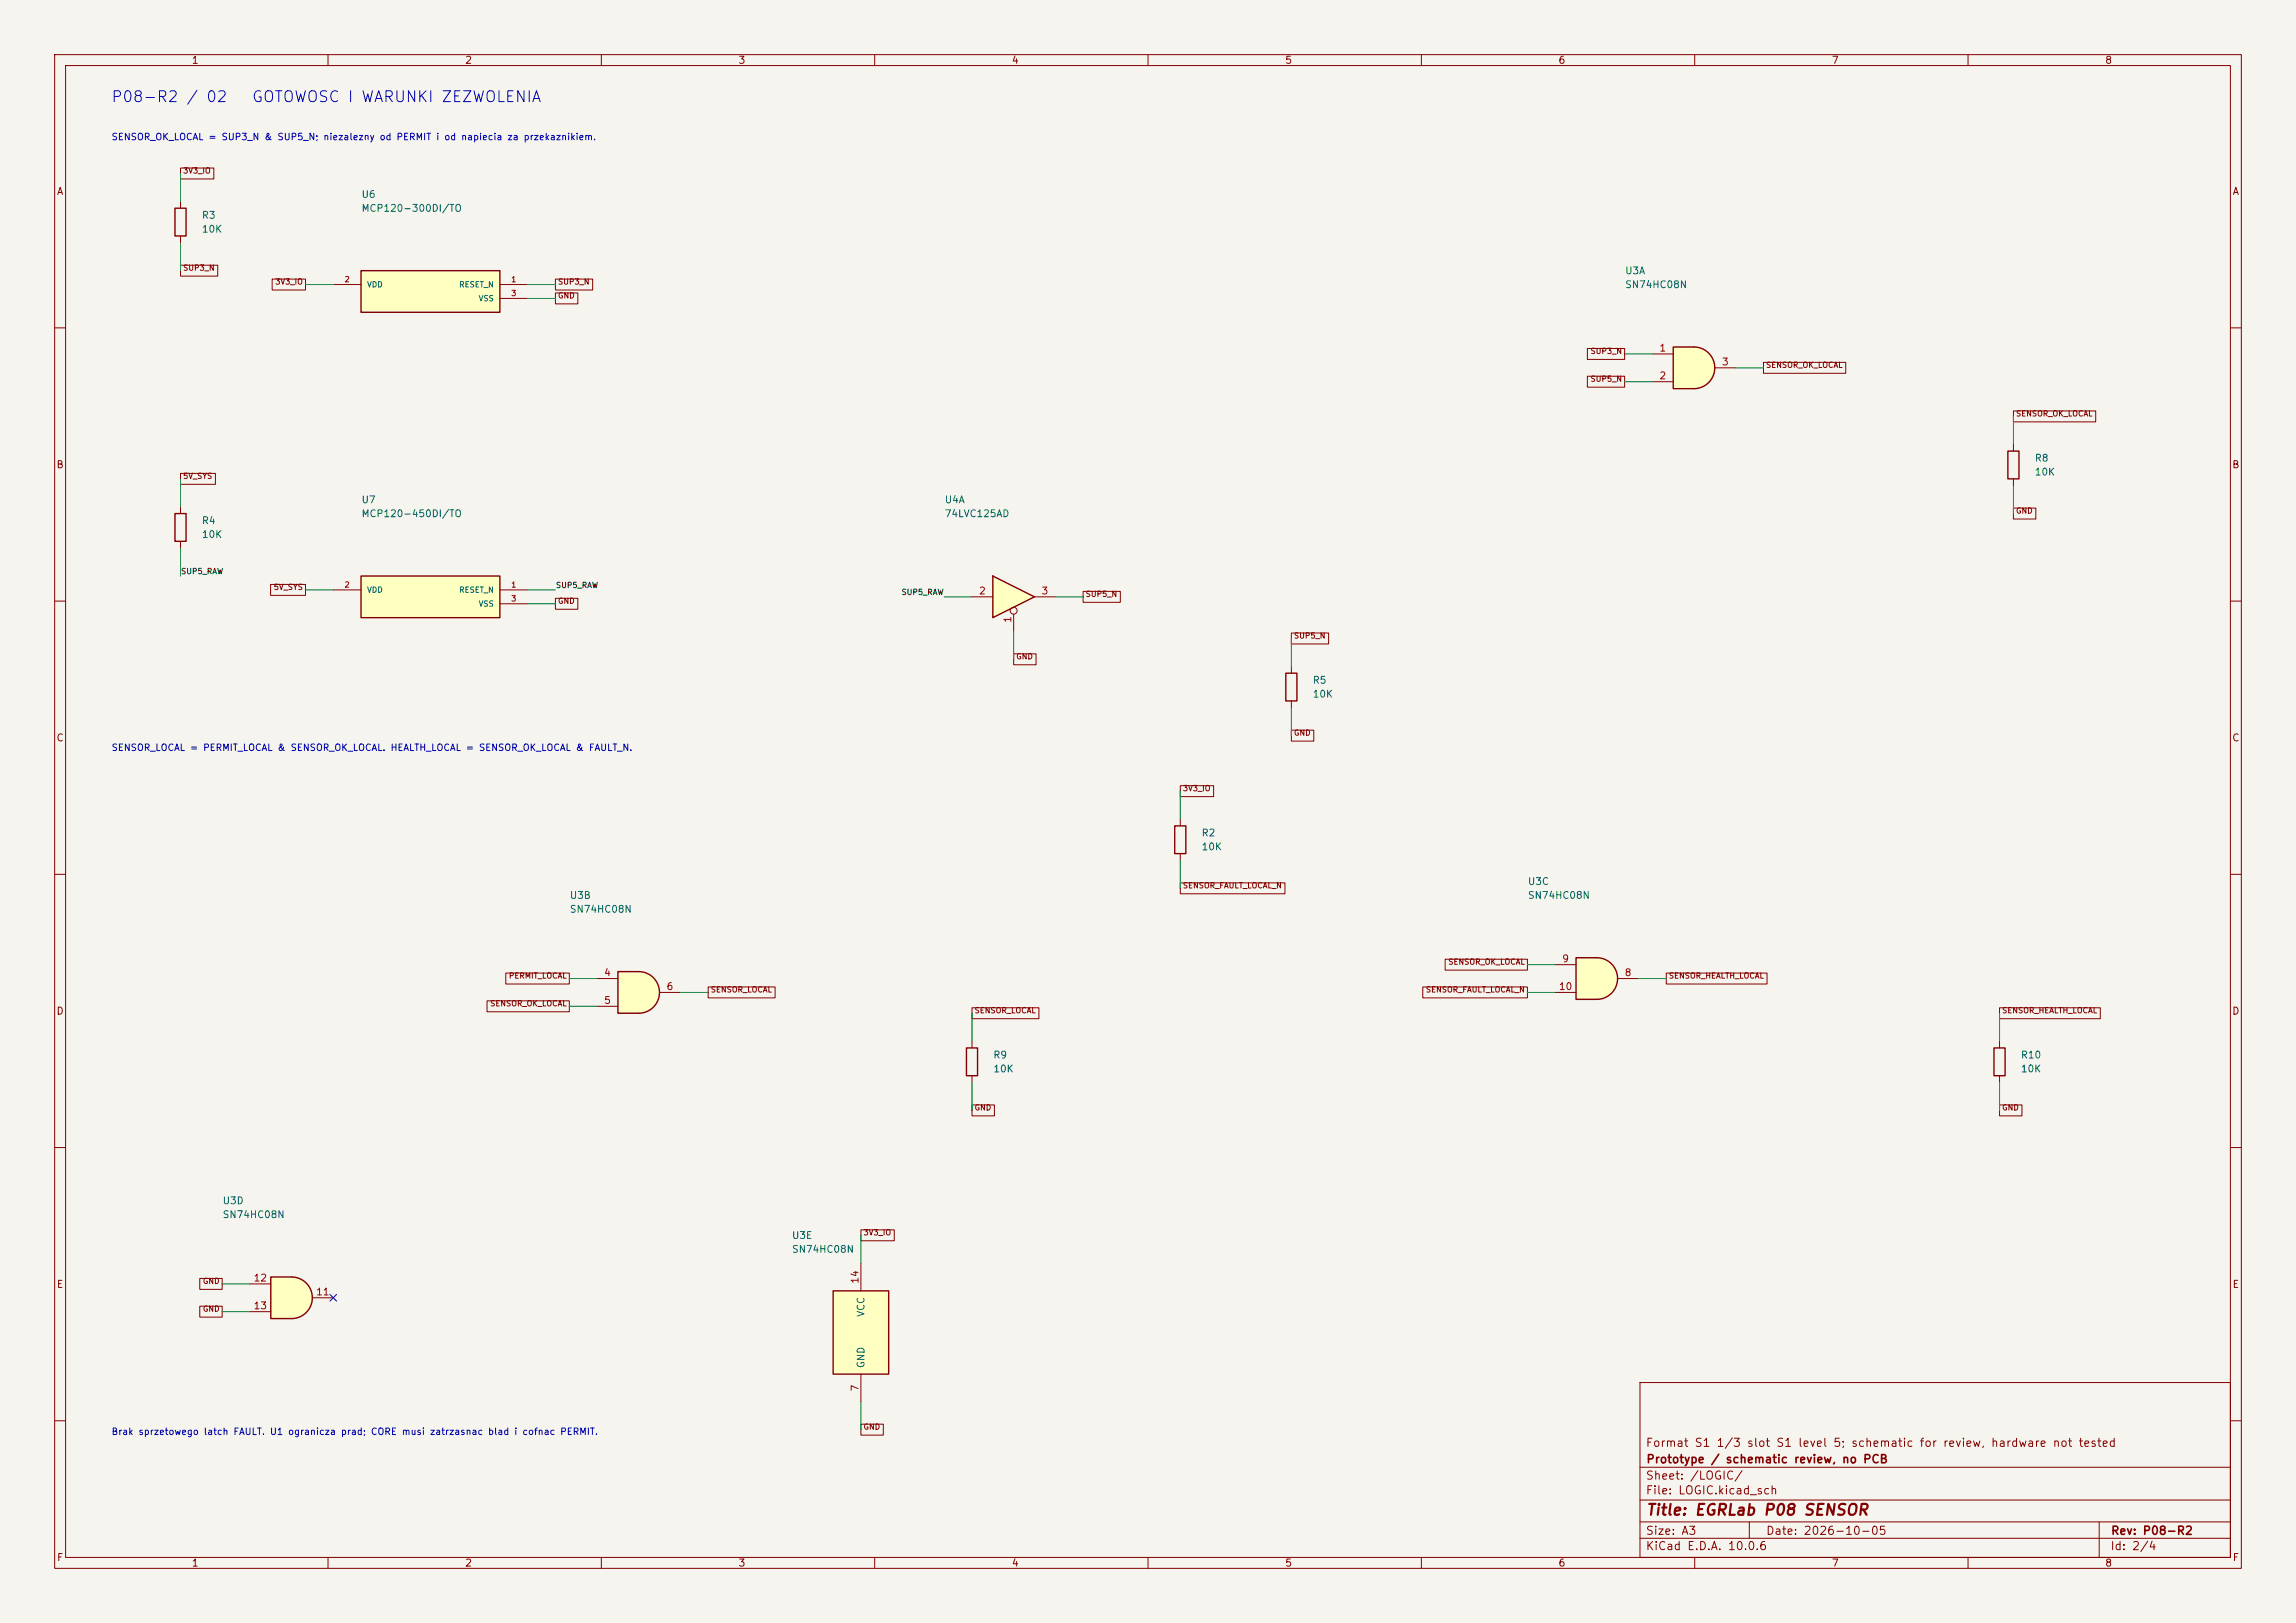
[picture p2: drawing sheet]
<svg xmlns="http://www.w3.org/2000/svg" width="420mm" height="297mm" viewBox="0 0 420 297" stroke-linecap="round" stroke-linejoin="round" font-family="sans-serif">
<defs><g id="words">
<g font-size="2" fill="#0000c2">
<text x="20.2" y="19.2">P08-R2 / 02</text>
<text x="45.9" y="19.2">GOTOWOSC I WARUNKI ZEZWOLENIA</text>
</g>
<text font-size="2" fill="#840000" x="301" y="277.8">Title: EGRLab P08 SENSOR</text>
<g font-size="1.5" fill="#840000">
<text x="300.9" y="265.1">Format S1 1/3 slot S1 level 5; schematic for review, hardware not tested</text>
<text x="301" y="268.1">Prototype / schematic review, no PCB</text>
<text x="300.9" y="273.8">File: LOGIC.kicad_sch</text>
<text x="300.9" y="271.1">Sheet: /LOGIC/</text>
<text x="300.9" y="281.2">Size: A3</text>
<text x="322.9" y="281.2">Date: 2026-10-05</text>
<text x="386" y="281.2">Rev: P08-R2</text>
<text x="300.9" y="284">KiCad E.D.A. 10.0.6</text>
<text x="385.9" y="284">Id: 2/4</text>
</g>
<g font-size="1.3" fill="#840000">
<text x="35" y="12">1</text>
<text x="85" y="12">2</text>
<text x="135" y="12">3</text>
<text x="185" y="12">4</text>
<text x="235" y="12">5</text>
<text x="285" y="12">6</text>
<text x="335" y="12">7</text>
<text x="385" y="12">8</text>
<text x="10.3" y="36">A</text>
<text x="408.3" y="36">A</text>
<text x="10.2" y="86">B</text>
<text x="408.2" y="86">B</text>
<text x="10.2" y="136">C</text>
<text x="408.2" y="136">C</text>
<text x="10.2" y="186">D</text>
<text x="408.2" y="186">D</text>
<text x="10.3" y="236">E</text>
<text x="408.3" y="236">E</text>
<text x="10.3" y="286">F</text>
<text x="35" y="287">1</text>
<text x="85" y="287">2</text>
<text x="135" y="287">3</text>
<text x="185" y="287">4</text>
<text x="235" y="287">5</text>
<text x="285" y="287">6</text>
<text x="335" y="287">7</text>
<text x="385" y="287">8</text>
<text x="408.3" y="286">F</text>
</g>
<g font-size="1.3" fill="#006464">
<text x="36.8" y="40.3">R3</text>
<text x="66" y="36.5">U6</text>
<text x="66" y="39.1">MCP120-300DI/TO</text>
<text x="36.8" y="42.9">10K</text>
<text x="297.2" y="50.5">U3A</text>
<text x="297.2" y="53">SN74HC08N</text>
<text x="372.1" y="84.8">R8</text>
<text x="372.1" y="87.3">10K</text>
<text x="66" y="92.4">U7</text>
<text x="66" y="94.9">MCP120-450DI/TO</text>
<text x="172.7" y="92.4">U4A</text>
<text x="172.7" y="94.9">74LVC125AD</text>
<text x="36.8" y="96.2">R4</text>
<text x="36.8" y="98.8">10K</text>
<text x="240" y="125.4">R5</text>
<text x="240" y="128">10K</text>
<text x="219.7" y="153.4">R2</text>
<text x="219.7" y="155.9">10K</text>
<text x="104.1" y="164.8">U3B</text>
<text x="104.1" y="167.3">SN74HC08N</text>
<text x="279.4" y="162.3">U3C</text>
<text x="279.4" y="164.8">SN74HC08N</text>
<text x="181.6" y="194">R9</text>
<text x="181.6" y="196.5">10K</text>
<text x="369.6" y="194">R10</text>
<text x="369.6" y="196.5">10K</text>
<text x="40.6" y="220.7">U3D</text>
<text x="40.6" y="223.2">SN74HC08N</text>
<text x="144.8" y="227">U3E</text>
<text x="144.8" y="229.6">SN74HC08N</text>
<text x="158.4" y="241.1" transform="rotate(-90 158.4 241.1)">VCC</text>
<text x="158.4" y="250.5" transform="rotate(-90 158.4 250.5)">GND</text>
</g>
<g font-size="1.3" fill="#a90000">
<text x="303.4" y="64.6">1</text>
<text x="303.4" y="69.7">2</text>
<text x="314.9" y="67.2">3</text>
<text x="179" y="109.1">2</text>
<text x="190.4" y="109.1">3</text>
<text x="185.3" y="114.1" transform="rotate(-90 185.3 114.1)">1</text>
<text x="110.4" y="178.9">4</text>
<text x="285.7" y="176.4">9</text>
<text x="297.1" y="178.9">8</text>
<text x="110.4" y="184">5</text>
<text x="121.8" y="181.5">6</text>
<text x="285" y="181.5">10</text>
<text x="46.3" y="234.8">12</text>
<text x="46.3" y="239.9">13</text>
<text x="57.7" y="237.4">11</text>
<text x="157.3" y="235" transform="rotate(-90 157.3 235)">14</text>
<text x="157.3" y="254.7" transform="rotate(-90 157.3 254.7)">7</text>
</g>
<g font-size="1.2" fill="#0000c2">
<text x="20.3" y="25.9">SENSOR_OK_LOCAL = SUP3_N &amp; SUP5_N; niezalezny od PERMIT i od napiecia za przekaznikiem.</text>
<text x="20.3" y="137.7">SENSOR_LOCAL = PERMIT_LOCAL &amp; SENSOR_OK_LOCAL. HEALTH_LOCAL = SENSOR_OK_LOCAL &amp; FAULT_N.</text>
<text x="20.3" y="262.9">Brak sprzetowego latch FAULT. U1 ogranicza prad; CORE musi zatrzasnac blad i cofnac PERMIT.</text>
</g>
<g font-size="1" fill="#840000">
<text x="33.4" y="32">3V3_IO</text>
<text x="33.4" y="49.8">SUP3_N</text>
<text x="50.3" y="52.3">3V3_IO</text>
<text x="102" y="52.3">SUP3_N</text>
<text x="102" y="54.9">GND</text>
<text x="290.8" y="65">SUP3_N</text>
<text x="290.8" y="70.1">SUP5_N</text>
<text x="323" y="67.6">SENSOR_OK_LOCAL</text>
<text x="368.7" y="76.4">SENSOR_OK_LOCAL</text>
<text x="33.4" y="87.9">5V_SYS</text>
<text x="368.7" y="94.2">GND</text>
<text x="50" y="108.2">5V_SYS</text>
<text x="102" y="110.7">GND</text>
<text x="198.5" y="109.5">SUP5_N</text>
<text x="236.6" y="117.1">SUP5_N</text>
<text x="185.8" y="120.9">GND</text>
<text x="236.6" y="134.9">GND</text>
<text x="216.3" y="145">3V3_IO</text>
<text x="216.3" y="162.8">SENSOR_FAULT_LOCAL_N</text>
<text x="93" y="179.3">PERMIT_LOCAL</text>
<text x="264.8" y="176.8">SENSOR_OK_LOCAL</text>
<text x="305.2" y="179.3">SENSOR_HEALTH_LOCAL</text>
<text x="89.6" y="184.4">SENSOR_OK_LOCAL</text>
<text x="129.9" y="181.9">SENSOR_LOCAL</text>
<text x="178.2" y="185.7">SENSOR_LOCAL</text>
<text x="260.7" y="181.9">SENSOR_FAULT_LOCAL_N</text>
<text x="366.1" y="185.7">SENSOR_HEALTH_LOCAL</text>
<text x="178.2" y="203.4">GND</text>
<text x="366.1" y="203.4">GND</text>
<text x="157.9" y="226.3">3V3_IO</text>
<text x="37" y="235.2">GND</text>
<text x="37" y="240.3">GND</text>
<text x="157.9" y="261.9">GND</text>
</g>
<g font-size="1" fill="#a90000">
<text x="62.9" y="51.9">2</text>
<text x="93.4" y="51.9">1</text>
<text x="93.4" y="54.4">3</text>
<text x="62.9" y="107.8">2</text>
<text x="93.4" y="107.8">1</text>
<text x="93.4" y="110.3">3</text>
</g>
<g font-size="1" fill="#006464">
<text x="67.1" y="52.8">VDD</text>
<text x="83.9" y="52.8">RESET_N</text>
<text x="87.5" y="55.4">VSS</text>
<text x="67.1" y="108.7">VDD</text>
<text x="83.9" y="108.7">RESET_N</text>
<text x="87.5" y="111.2">VSS</text>
</g>
<g font-size="1" fill="#0f0f0f">
<text x="33" y="105.3">SUP5_RAW</text>
<text x="101.6" y="107.8">SUP5_RAW</text>
<text x="164.8" y="109.1">SUP5_RAW</text>
</g>
</g></defs>
<path d="M0 0h420v297h-420z" fill="#f5f4ef" stroke="#f5f4ef" stroke-width=".18"/>
<g fill="none" stroke="#840000" stroke-width=".18">
<path d="M10 10h400v277h-400zM12 12h396v273h-396zM60 10v2M110 10v2M160 10v2M210 10v2M260 10v2M310 10v2M360 10v2M10 60h2M408 60h2M10 110h2"/>
<path d="M408 110h2M10 160h2M408 160h2M10 210h2M408 210h2M300 253h108v32h-108zM10 260h2M300 278.5h108M300 274.5h108M300 268.5h108M320 278.5v3M384 278.5v6.5"/>
<path d="M408 260h2M60 285v2M110 285v2M160 285v2M210 285v2M260 285v2M300 281.5h108M310 285v2M360 285v2"/>
</g>
<path d="M292.1 175.3a3.8 3.8 0 0 1 3.8 3.8 3.8 3.8 0 0 1-3.8 3.8z" fill="#ffffc2" stroke="#ffffc2" stroke-width=".18"/>
<path d="M288.3 175.3h3.8v7.6h-3.8z" fill="#ffffc2"/>
<path d="M288.3 175.3h3.8a3.8 3.8 0 0 1 3.8 3.8 3.8 3.8 0 0 1-3.8 3.8h-3.8z" fill="none" stroke="#840000" stroke-width=".25"/>
<path d="M284.5 176.5h3.8M295.9 179.1h3.8M284.5 181.6h3.8" fill="none" stroke="#840000" stroke-width=".18"/>
<path d="M152.4 236.2h10.2v15.3h-10.2z" fill="#ffffc2"/>
<path d="M152.4 236.2h10.2v15.3h-10.2z" fill="none" stroke="#840000" stroke-width=".25"/>
<path d="M157.5 231.1v5.1M157.5 251.5v5" fill="none" stroke="#840000" stroke-width=".18"/>
<path d="M116.8 177.8a3.8 3.8 0 0 1 3.8 3.8 3.8 3.8 0 0 1-3.8 3.8z" fill="#ffffc2" stroke="#ffffc2" stroke-width=".18"/>
<path d="M113 177.8h3.8v7.6h-3.8z" fill="#ffffc2"/>
<path d="M113 177.8h3.8a3.8 3.8 0 0 1 3.8 3.8 3.8 3.8 0 0 1-3.8 3.8h-3.8z" fill="none" stroke="#840000" stroke-width=".25"/>
<path d="M109.2 179.1h3.8M109.2 184.2h3.8M120.6 181.6h3.9" fill="none" stroke="#840000" stroke-width=".18"/>
<path d="M181.6 105.4l7.6 3.8-7.6 3.8z" fill="#ffffc2"/>
<path d="M181.6 105.4l7.6 3.8-7.6 3.8z" fill="none" stroke="#840000" stroke-width=".25"/>
<g fill="none" stroke="#840000" stroke-width=".18">
<path d="M177.8 109.2h3.8M185.4 112.4v3.2M189.2 109.2h3.8"/>
<circle cx="185.4" cy="111.8" r=".63"/>
</g>
<path d="M66 105.4h25.4v7.6h-25.4z" fill="#ffffc2"/>
<path d="M32 94h2v5.1h-2zM66 105.4h25.4v7.6h-25.4zM214.9 151.1h2v5.1h-2zM176.8 191.8h2v5.1h-2z" fill="none" stroke="#840000" stroke-width=".25"/>
<path d="M33 92.7v1.3M33 99.1v1.2M61 108h5M91.4 108h5.1M91.4 110.5h5.1M215.9 149.9v1.2M215.9 156.2v1.3M177.8 190.5v1.3M177.8 196.9v1.2" fill="none" stroke="#840000" stroke-width=".18"/>
<path d="M66 49.5h25.4v7.7h-25.4z" fill="#ffffc2"/>
<path d="M32 38.1h2v5.1h-2zM66 49.5h25.4v7.7h-25.4z" fill="none" stroke="#840000" stroke-width=".25"/>
<path d="M33 36.8v1.3M33 43.2v1.3M61 52.1h5M91.4 52.1h5.1M91.4 54.6h5.1" fill="none" stroke="#840000" stroke-width=".18"/>
<path d="M309.9 63.5a3.8 3.8 0 0 1 3.8 3.8 3.8 3.8 0 0 1-3.8 3.8z" fill="#ffffc2" stroke="#ffffc2" stroke-width=".18"/>
<path d="M306.1 63.5h3.8v7.6h-3.8z" fill="#ffffc2"/>
<path d="M306.1 63.5h3.8a3.8 3.8 0 0 1 3.8 3.8 3.8 3.8 0 0 1-3.8 3.8h-3.8zM367.3 82.6h2v5h-2zM235.2 123.2h2v5.1h-2zM364.7 191.8h2.1v5.1h-2.1z" fill="none" stroke="#840000" stroke-width=".25"/>
<path d="M302.3 64.8h3.8M302.3 69.9h3.8M313.7 67.3h3.8M368.3 81.3v1.3M368.3 87.6v1.3M236.2 121.9v1.3M236.2 128.3v1.2M365.8 190.5v1.3M365.8 196.9v1.2" fill="none" stroke="#840000" stroke-width=".18"/>
<path d="M53.3 233.7a3.8 3.8 0 0 1 3.8 3.8 3.8 3.8 0 0 1-3.8 3.8z" fill="#ffffc2" stroke="#ffffc2" stroke-width=".18"/>
<path d="M49.5 233.7h3.8v7.6h-3.8z" fill="#ffffc2"/>
<path d="M49.5 233.7h3.8a3.8 3.8 0 0 1 3.8 3.8 3.8 3.8 0 0 1-3.8 3.8h-3.8z" fill="none" stroke="#840000" stroke-width=".25"/>
<g fill="none" stroke="#840000" stroke-width=".18">
<path d="M33 30.7h6.1v2.1h-6.1zM33 48.5h6.8v2h-6.8zM49.8 51.1h6.1v2h-6.1zM101.6 53.6h4.1v2h-4.1zM101.6 51.1h6.8v2h-6.8zM290.4 68.8h6.8v2.1h-6.8zM290.4 63.8h6.8v2h-6.8zM322.6 66.3h15v2h-15zM368.3 75.2h15.1v2h-15.1zM33 86.6h6.4v2h-6.4zM368.3 93h4.1v2h-4.1zM49.5 106.9h6.4v2.1h-6.4z"/>
<path d="M101.6 109.5h4.1v2h-4.1zM185.4 119.6h4.1v2.1h-4.1zM198.1 108.2h6.8v2h-6.8zM236.2 115.8h6.8v2h-6.8zM236.2 133.6h4.1v2h-4.1zM215.9 143.8h6.1v2h-6.1zM92.5 178.1h11.6v2h-11.6zM215.9 161.6h19.1v2h-19.1zM264.3 175.5h15.1v2h-15.1zM304.8 178.1h18.4v2h-18.4zM89.1 183.1h15v2.1h-15zM129.5 180.6h12.3v2h-12.3z"/>
<path d="M177.8 184.4h12.2v2h-12.2zM260.3 180.6h19.1v2h-19.1zM365.8 184.4h18.4v2h-18.4zM177.8 202.2h4.1v2h-4.1zM365.8 202.2h4.1v2h-4.1zM36.5 239h4.1v2h-4.1zM36.5 233.9h4.1v2.1h-4.1zM45.7 234.9h3.8M57.1 237.5h3.9M157.5 225.1h6.1v2h-6.1zM45.7 240h3.8M157.5 260.6h4.1v2h-4.1z"/>
</g>
<g fill="none" stroke="#009600" stroke-width=".18">
<path d="M33 31.8v5M33 44.5v5M55.9 52.1h5.1M96.5 52.1h5.1M96.5 54.6h5.1M297.2 69.9h5.1M297.2 64.8h5.1M317.5 67.3h5.1M368.3 76.2v5.1M33 87.6v5.1M368.3 88.9v5.1M33 100.3v5.1"/>
<path d="M55.9 108h5.1M96.5 108h5.1M96.5 110.5h5.1M172.7 109.2h5.1M185.4 115.6v5.1M193 109.2h5.1M236.2 116.8v5.1M236.2 129.5v5.1M215.9 144.8v5.1M215.9 157.5v5.1M104.1 179.1h5.1M279.4 176.5h5.1"/>
<path d="M299.7 179.1h5.1M104.1 184.2h5.1M124.5 181.6h5M177.8 185.4v5.1M177.8 198.1v5.1M279.4 181.6h5.1M365.8 185.4v5.1M365.8 198.1v5.1M40.6 234.9h5.1M157.5 226.1v5M40.6 240h5.1M157.5 256.5v5.1"/>
</g>
<path d="M60.4 236.9l1.2 1.2M61.6 236.9l-1.2 1.2" fill="none" stroke="#000084" stroke-width=".18"/>
<use href="#words"/>
</svg>
